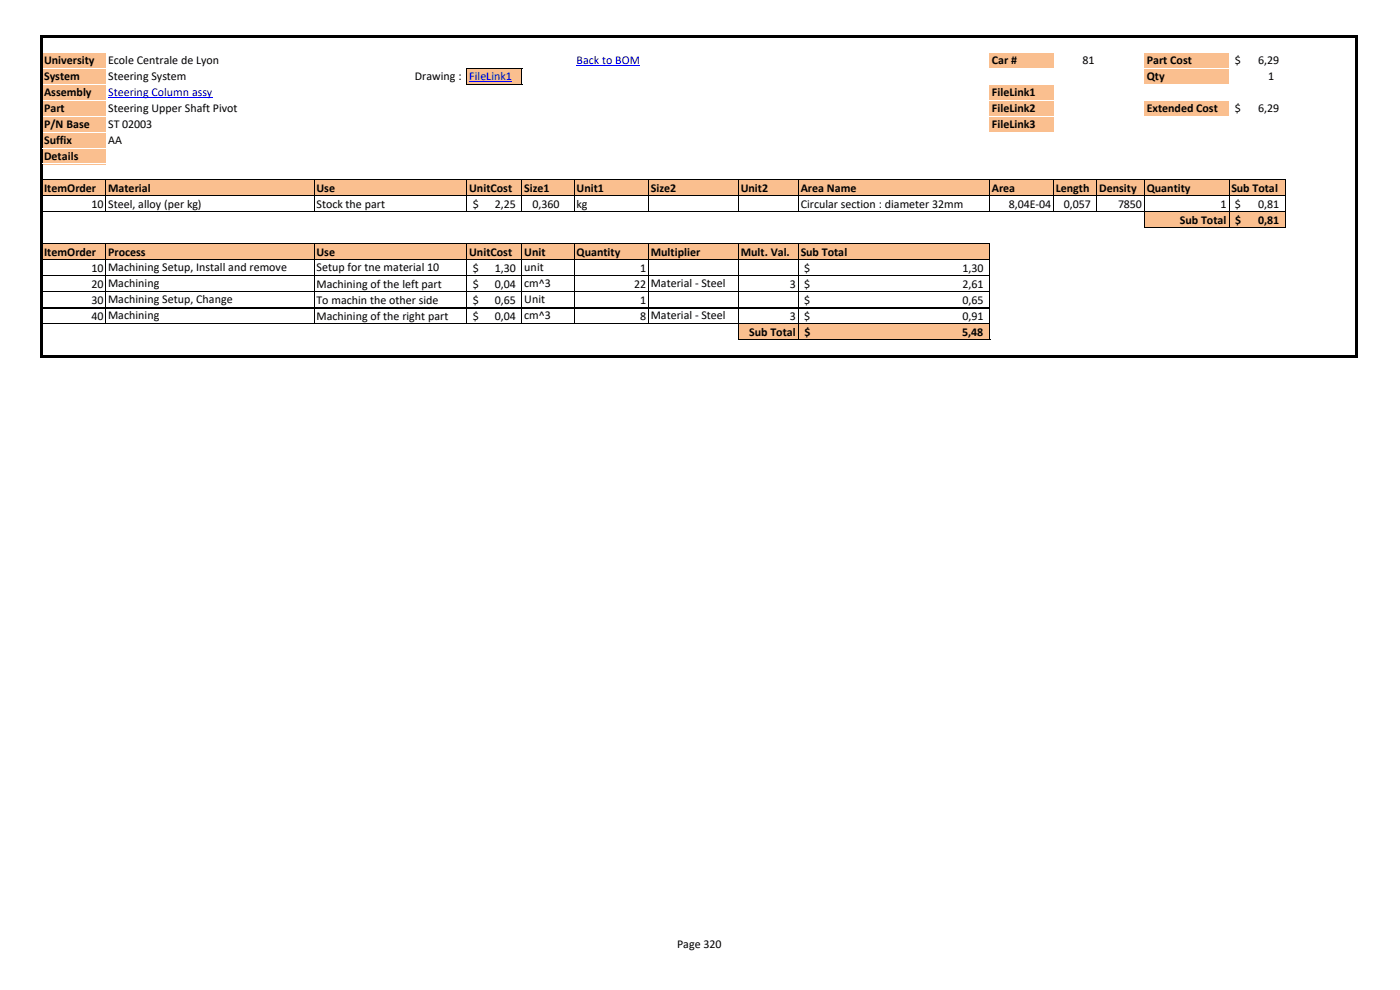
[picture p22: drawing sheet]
<svg xmlns="http://www.w3.org/2000/svg" width="297mm" height="210mm" viewBox="0 0 297 210" stroke-linecap="round" stroke-linejoin="round" font-family="sans-serif">
<defs><g id="words">
<g font-size="2.5">
<text x="9.4" y="13.6">University</text>
<text x="9.4" y="17">System</text>
<text x="22.9" y="13.6">Ecole Centrale de Lyon</text>
<text x="22.9" y="17">Steering System</text>
<text x="88" y="17">Drawing :</text>
<text x="210.4" y="13.6">Car #</text>
<text x="229.7" y="13.6">81</text>
<text x="243.3" y="13.6">Part Cost</text>
<text x="243.3" y="17">Qty</text>
<text x="262" y="13.6">$</text>
<text x="266.9" y="13.6">6,29</text>
<text x="269" y="17">1</text>
<text x="9.4" y="20.4">Assembly</text>
<text x="9.4" y="23.8">Part</text>
<text x="22.9" y="23.8">Steering Upper Shaft Pivot</text>
<text x="210.4" y="20.4">FileLink1</text>
<text x="210.4" y="23.8">FileLink2</text>
<text x="243.3" y="23.8">Extended Cost</text>
<text x="262" y="23.8">$</text>
<text x="266.9" y="23.8">6,29</text>
<text x="9.4" y="27.1">P/N Base</text>
<text x="22.9" y="27.1">ST 02003</text>
<text x="210.4" y="27.1">FileLink3</text>
<text x="9.4" y="30.5">Suffix</text>
<text x="9.4" y="33.9">Details</text>
<text x="22.9" y="30.5">AA</text>
<text x="9.4" y="40.7">ItemOrder</text>
<text x="22.9" y="40.7">Material</text>
<text x="67.1" y="40.7">Use</text>
<text x="99.5" y="40.7">UnitCost</text>
<text x="111.2" y="40.7">Size1</text>
<text x="122.3" y="40.7">Unit1</text>
<text x="138.1" y="40.7">Size2</text>
<text x="157.2" y="40.7">Unit2</text>
<text x="169.9" y="40.7">Area Name</text>
<text x="210.4" y="40.7">Area</text>
<text x="224" y="40.7">Length</text>
<text x="233.2" y="40.7">Density</text>
<text x="243.3" y="40.7">Quantity</text>
<text x="261.2" y="40.7">Sub Total</text>
<text x="19.4" y="44.1">10</text>
<text x="22.9" y="44.1">Steel, alloy (per kg)</text>
<text x="67.1" y="44.1">Stock the part</text>
<text x="100.3" y="44.1">$</text>
<text x="105" y="44.1">2,25</text>
<text x="113" y="44.1">0,360</text>
<text x="122.3" y="44.1">kg</text>
<text x="169.9" y="44.1">Circular section : diameter 32mm</text>
<text x="214" y="44.1">8,04E-04</text>
<text x="225.7" y="44.1">0,057</text>
<text x="237.2" y="44.1">7850</text>
<text x="250.3" y="47.5">Sub Total</text>
<text x="258.9" y="44.1">1</text>
<text x="262" y="44.1">$</text>
<text x="262" y="47.5">$</text>
<text x="266.9" y="47.5">0,81</text>
<text x="266.9" y="44.1">0,81</text>
<text x="9.4" y="54.2">ItemOrder</text>
<text x="19.4" y="57.6">10</text>
<text x="22.9" y="54.2">Process</text>
<text x="22.9" y="57.5">Machining Setup, Install and remove</text>
<text x="67.1" y="54.2">Use</text>
<text x="67.1" y="57.5">Setup for tne material 10</text>
<text x="99.5" y="54.2">UnitCost</text>
<text x="100.3" y="57.6">$</text>
<text x="105" y="57.6">1,30</text>
<text x="111.2" y="54.2">Unit</text>
<text x="111.2" y="57.5">unit</text>
<text x="122.3" y="54.2">Quantity</text>
<text x="135.8" y="57.6">1</text>
<text x="138.1" y="54.2">Multiplier</text>
<text x="157.2" y="54.2">Mult. Val.</text>
<text x="169.9" y="54.2">Sub Total</text>
<text x="170.6" y="57.6">$</text>
<text x="204.2" y="57.6">1,30</text>
<text x="19.4" y="61">20</text>
<text x="19.4" y="64.4">30</text>
<text x="22.9" y="60.9">Machining</text>
<text x="22.9" y="64.3">Machining Setup, Change</text>
<text x="67.1" y="61">Machining of the left part</text>
<text x="67.1" y="64.4">To machin the other side</text>
<text x="100.3" y="61">$</text>
<text x="100.3" y="64.4">$</text>
<text x="105" y="61">0,04</text>
<text x="105" y="64.4">0,65</text>
<text x="111.2" y="60.9">cm^3</text>
<text x="111.2" y="64.3">Unit</text>
<text x="134.5" y="61">22</text>
<text x="135.8" y="64.4">1</text>
<text x="138.1" y="60.9">Material - Steel</text>
<text x="167.6" y="61">3</text>
<text x="170.6" y="61">$</text>
<text x="170.6" y="64.4">$</text>
<text x="204.2" y="61">2,61</text>
<text x="204.2" y="64.4">0,65</text>
<text x="19.4" y="67.8">40</text>
<text x="22.9" y="67.7">Machining</text>
<text x="67.1" y="67.8">Machining of the right part</text>
<text x="100.3" y="67.8">$</text>
<text x="105" y="67.8">0,04</text>
<text x="111.2" y="67.7">cm^3</text>
<text x="135.8" y="67.8">8</text>
<text x="138.1" y="67.7">Material - Steel</text>
<text x="158.9" y="71.2">Sub Total</text>
<text x="167.6" y="67.8">3</text>
<text x="170.6" y="67.8">$</text>
<text x="170.7" y="71.2">$</text>
<text x="204.2" y="71.2">5,48</text>
<text x="204.2" y="67.8">0,91</text>
<text x="143.7" y="201.2">Page 320</text>
</g>
<g font-size="2.5" fill="#00f">
<text x="99.5" y="17">FileLink1</text>
<text x="122.3" y="13.6">Back to BOM</text>
<text x="22.9" y="20.4">Steering Column assy</text>
</g>
</g></defs>
<g fill="#fabf8f">
<path d="M9 11h13.5v3.5h-13.5z" fill-rule="evenodd"/>
<path d="M209.9 11h13.7v3.5h-13.7z" fill-rule="evenodd"/>
<path d="M242.8 11h18v3.5h-18z" fill-rule="evenodd"/>
<path d="M9 14.4h13.5v3.5h-13.5z" fill-rule="evenodd"/>
<path d="M99 14.4h11.8v3.5h-11.8z" fill-rule="evenodd"/>
<path d="M242.8 14.4h18v3.5h-18z" fill-rule="evenodd"/>
<path d="M9 17.8h13.5v6.8h-13.5z" fill-rule="evenodd"/>
<path d="M209.9 17.8h13.7v6.8h-13.7z" fill-rule="evenodd"/>
<path d="M242.8 21.2h18v3.4h-18z" fill-rule="evenodd"/>
<path d="M9 24.6h13.5v3.4h-13.5z" fill-rule="evenodd"/>
<path d="M209.9 24.6h13.7v3.4h-13.7z" fill-rule="evenodd"/>
<path d="M9 28h13.5v6.8h-13.5z" fill-rule="evenodd"/>
<path d="M9 38.1h263.7v3.5h-263.7z" fill-rule="evenodd"/>
<path d="M242.8 44.9h29.9v3.5h-29.9z" fill-rule="evenodd"/>
<path d="M9 51.7h201v3.4h-201z" fill-rule="evenodd"/>
<path d="M156.7 68.6h53.3v3.5h-53.3z" fill-rule="evenodd"/>
</g>
<path d="M99.5 17.4h9.1M122.3 14h13.5M22.9 20.7h22.2" fill="none" stroke="#00f" stroke-width=".21"/>
<g fill="#fff">
<path d="M9.1 11h13.4v.2h-13.4z" fill-rule="evenodd"/>
<path d="M209.9 11h13.7v.2h-13.7z" fill-rule="evenodd"/>
<path d="M9.1 14.4h13.4v.2h-13.4z" fill-rule="evenodd"/>
</g>
<path d="M99.2 14.5h11.6" fill="none" stroke="#000" stroke-width=".21"/>
<g fill="#fff">
<path d="M209.9 14.4h13.7v.2h-13.7z" fill-rule="evenodd"/>
<path d="M9.1 17.7h13.4v.2h-13.4z" fill-rule="evenodd"/>
</g>
<path d="M99.2 17.8h11.6" fill="none" stroke="#000" stroke-width=".21"/>
<g fill="#fff">
<path d="M209.9 17.7h13.7v.2h-13.7z" fill-rule="evenodd"/>
<path d="M9.1 21.1h13.4v.2h-13.4z" fill-rule="evenodd"/>
<path d="M99 21.1h11.8v.2h-11.8z" fill-rule="evenodd"/>
<path d="M209.9 21.1h13.7v.2h-13.7z" fill-rule="evenodd"/>
<path d="M9.1 24.5h13.4v.2h-13.4z" fill-rule="evenodd"/>
<path d="M99 24.5h11.8v.2h-11.8z" fill-rule="evenodd"/>
<path d="M209.9 24.5h13.7v.2h-13.7z" fill-rule="evenodd"/>
<path d="M9.1 27.9h13.4v.2h-13.4z" fill-rule="evenodd"/>
</g>
<g fill="none" stroke="#000" stroke-width=".21">
<path d="M99.1 14.4v3.5M110.7 14.6v3.3M22.5 38.3v6.7M66.7 38.3v6.7M99.1 38.3v6.7M110.7 38.3v6.7M121.8 38.3v6.7M137.6 38.3v6.7M156.7 38.3v6.7M169.4 38.3v6.7M209.9 38.3v6.7M223.5 38.3v6.7"/>
<path d="M232.7 38.3v6.7M242.8 38.3v10.1M260.7 38.3v10.1M272.7 38.3v10.1M22.5 51.8v17M66.7 51.8v17M99.1 51.8v17M110.7 51.8v17M121.8 51.8v17M137.6 51.8v17M156.7 51.8v20.4M169.4 51.8v20.4"/>
<path d="M209.9 51.8v20.4"/>
</g>
<g fill="#000">
<path d="M9.1 7.5h279v.4h-279z" fill-rule="evenodd"/>
<path d="M8.6 7.5h.5v68.3h-.5z" fill-rule="evenodd"/>
<path d="M287.6 7.9h.5v67.9h-.5z" fill-rule="evenodd"/>
</g>
<g fill="#fff">
<path d="M242.8 11h18v.2h-18z" fill-rule="evenodd"/>
<path d="M242.8 14.4h18v.2h-18z" fill-rule="evenodd"/>
<path d="M242.8 17.7h18v.2h-18z" fill-rule="evenodd"/>
<path d="M242.8 21.1h18v.2h-18z" fill-rule="evenodd"/>
<path d="M242.8 24.5h18v.2h-18z" fill-rule="evenodd"/>
<path d="M209.9 27.9h13.7v.2h-13.7z" fill-rule="evenodd"/>
<path d="M9.1 31.3h13.4v.2h-13.4z" fill-rule="evenodd"/>
<path d="M9.1 34.7h13.4v.2h-13.4z" fill-rule="evenodd"/>
</g>
<path d="M9.1 38.2h263.7M9.1 41.6h263.7M9.1 44.9h263.7M9.1 51.7h200.9M9.1 55.1h200.9M9.1 58.5h200.9M242.9 48.3h29.9M9.1 61.9h200.9M9.1 68.7h200.9M156.8 72h53.2" fill="none" stroke="#000" stroke-width=".21"/>
<path d="M9.1 65.3h200.9" fill="none" stroke="#000" stroke-width=".22"/>
<path d="M9.1 75.3h279v.5h-279z" fill-rule="evenodd" fill="#000"/>
<use href="#words"/>
</svg>
